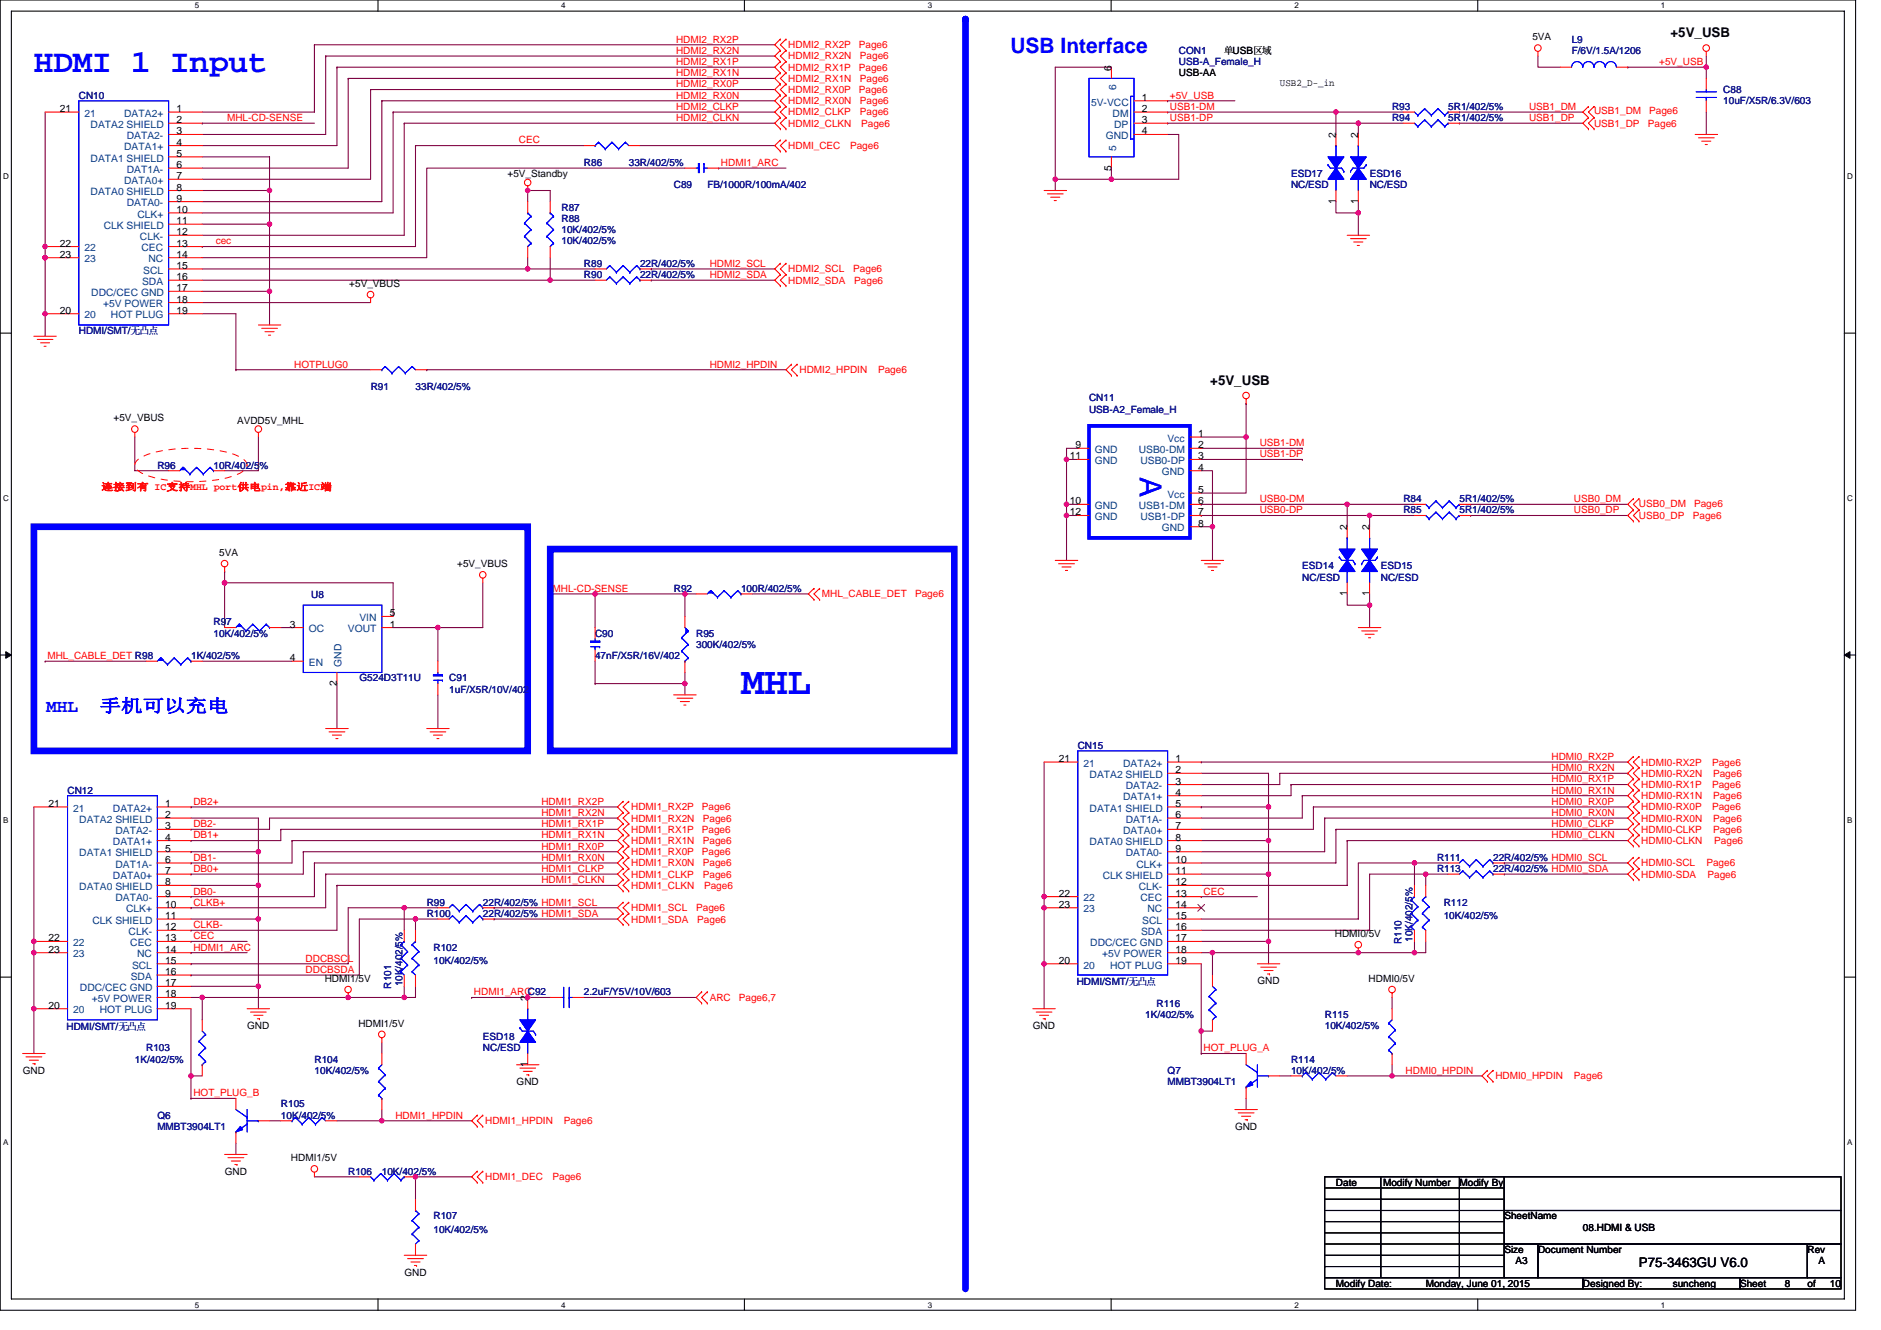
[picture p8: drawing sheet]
<svg xmlns="http://www.w3.org/2000/svg" width="297mm" height="210mm" viewBox="0 0 297 210" stroke-linecap="round" stroke-linejoin="round" font-family="sans-serif">
<defs><g id="words">
<text font-size="6.2" fill="#00f" x="117" y="109.6">MHL</text>
<text font-size="5.1" fill="#00f" x="5.4" y="11.4">HDMI 1 Input</text>
<text font-size="4.8" fill="#00f" x="180" y="75.4" transform="rotate(90 180 75.4)">A</text>
<text font-size="3.3" fill="#00f" x="159.6" y="8.4">USB Interface</text>
<g font-size="2.8" fill="#00f">
<text x="7.3" y="112.4">MHL</text>
<text x="15.7" y="112.4">手机可以充电</text>
</g>
<g font-size="2.1">
<text x="263.8" y="5.9">+5V_USB</text>
<text x="191.1" y="60.7">+5V_USB</text>
<text x="258.8" y="200.1">P75-3463GU V6.0</text>
</g>
<g font-size="1.6" fill="#f00">
<text x="106.8" y="10.3">HDMI2_RX1P</text>
<text x="106.8" y="6.7">HDMI2_RX2P</text>
<text x="106.8" y="8.5">HDMI2_RX2N</text>
<text x="124.5" y="7.6">HDMI2_RX2P</text>
<text x="124.5" y="11.2">HDMI2_RX1P</text>
<text x="124.5" y="9.4">HDMI2_RX2N</text>
<text x="135.6" y="7.6">Page6</text>
<text x="135.6" y="11.2">Page6</text>
<text x="135.8" y="9.4">Page6</text>
<text x="262" y="10.3">+5V_USB</text>
<text x="106.8" y="12">HDMI2_RX1N</text>
<text x="106.8" y="17.3">HDMI2_CLKP</text>
<text x="106.8" y="15.6">HDMI2_RX0N</text>
<text x="106.8" y="13.8">HDMI2_RX0P</text>
<text x="124.5" y="14.7">HDMI2_RX0P</text>
<text x="124.5" y="12.9">HDMI2_RX1N</text>
<text x="124.5" y="16.5">HDMI2_RX0N</text>
<text x="135.6" y="14.7">Page6</text>
<text x="135.8" y="12.9">Page6</text>
<text x="135.8" y="16.5">Page6</text>
<text x="184.7" y="15.6">+5V_USB</text>
<text x="184.7" y="17.3">USB1-DM</text>
<text x="241.5" y="17.3">USB1_DM</text>
<text x="35.9" y="19.1">MHL-CD-SENSE</text>
<text x="81.9" y="22.6">CEC</text>
<text x="106.8" y="19.1">HDMI2_CLKN</text>
<text x="124.5" y="18.2">HDMI2_CLKP</text>
<text x="124.5" y="20">HDMI2_CLKN</text>
<text x="124.5" y="23.5">HDMI_CEC</text>
<text x="134.2" y="23.5">Page6</text>
<text x="135.8" y="18.2">Page6</text>
<text x="136" y="20">Page6</text>
<text x="184.7" y="19.1">USB1-DP</text>
<text x="241.5" y="19.1">USB1_DP</text>
<text x="251.7" y="20">USB1_DP</text>
<text x="251.7" y="18.1">USB1_DM</text>
<text x="260.2" y="20">Page6</text>
<text x="260.4" y="18.1">Page6</text>
<text x="113.9" y="26.2">HDMI1_ARC</text>
<text x="34.1" y="38.6">cec</text>
<text x="112.1" y="43.9">HDMI2_SDA</text>
<text x="112.1" y="42.1">HDMI2_SCL</text>
<text x="124.5" y="43">HDMI2_SCL</text>
<text x="124.5" y="44.8">HDMI2_SDA</text>
<text x="134.7" y="43">Page6</text>
<text x="134.9" y="44.8">Page6</text>
<text x="46.5" y="58">HOTPLUG0</text>
<text x="112.1" y="58">HDMI2_HPDIN</text>
<text x="126.3" y="58.9">HDMI2_HPDIN</text>
<text x="138.7" y="58.9">Page6</text>
<text x="198.9" y="70.4">USB1-DM</text>
<text x="16" y="77.4">连接到有 IC支持MHL port供电pin,靠近IC端</text>
<text x="198.9" y="72.2">USB1-DP</text>
<text x="198.9" y="81">USB0-DP</text>
<text x="198.9" y="79.3">USB0-DM</text>
<text x="248.6" y="79.3">USB0_DM</text>
<text x="248.6" y="81">USB0_DP</text>
<text x="258.8" y="81.9">USB0_DP</text>
<text x="258.8" y="80">USB0_DM</text>
<text x="267.3" y="81.9">Page6</text>
<text x="267.5" y="80">Page6</text>
<text x="87.2" y="93.4">MHL-CD-SENSE</text>
<text x="129.8" y="94.3">MHL_CABLE_DET</text>
<text x="144.5" y="94.3">Page6</text>
<text x="7.5" y="104.1">MHL_CABLE_DET R98</text>
<text x="245" y="120">HDMI0_RX2P</text>
<text x="245" y="125.3">HDMI0_RX1N</text>
<text x="245" y="123.5">HDMI0_RX1P</text>
<text x="245" y="121.8">HDMI0_RX2N</text>
<text x="259.2" y="120.9">HDMI0-RX2P</text>
<text x="259.2" y="124.4">HDMI0-RX1P</text>
<text x="259.2" y="122.6">HDMI0-RX2N</text>
<text x="270.4" y="120.9">Page6</text>
<text x="270.4" y="124.4">Page6</text>
<text x="270.5" y="122.6">Page6</text>
<text x="30.5" y="127.1">DB2+</text>
<text x="30.5" y="130.6">DB2-</text>
<text x="85.5" y="130.6">HDMI1_RX1P</text>
<text x="85.5" y="128.8">HDMI1_RX2N</text>
<text x="85.5" y="127.1">HDMI1_RX2P</text>
<text x="99.7" y="128">HDMI1_RX2P</text>
<text x="99.7" y="131.5">HDMI1_RX1P</text>
<text x="99.7" y="129.7">HDMI1_RX2N</text>
<text x="110.8" y="128">Page6</text>
<text x="110.8" y="131.5">Page6</text>
<text x="111" y="129.7">Page6</text>
<text x="245" y="128.8">HDMI0_RX0N</text>
<text x="245" y="127.1">HDMI0_RX0P</text>
<text x="245" y="130.6">HDMI0_CLKP</text>
<text x="259.2" y="128">HDMI0-RX0P</text>
<text x="259.2" y="126.2">HDMI0-RX1N</text>
<text x="259.2" y="131.5">HDMI0-CLKP</text>
<text x="259.2" y="129.7">HDMI0-RX0N</text>
<text x="270.4" y="128">Page6</text>
<text x="270.5" y="126.2">Page6</text>
<text x="270.5" y="129.7">Page6</text>
<text x="270.5" y="131.5">Page6</text>
<text x="30.5" y="132.4">DB1+</text>
<text x="30.5" y="135.9">DB1-</text>
<text x="30.5" y="137.7">DB0+</text>
<text x="85.5" y="135.9">HDMI1_RX0N</text>
<text x="85.5" y="134.1">HDMI1_RX0P</text>
<text x="85.5" y="137.7">HDMI1_CLKP</text>
<text x="85.5" y="132.4">HDMI1_RX1N</text>
<text x="99.7" y="135">HDMI1_RX0P</text>
<text x="99.7" y="133.2">HDMI1_RX1N</text>
<text x="99.7" y="136.8">HDMI1_RX0N</text>
<text x="110.8" y="135">Page6</text>
<text x="111" y="133.2">Page6</text>
<text x="111" y="136.8">Page6</text>
<text x="245" y="132.4">HDMI0_CLKN</text>
<text x="259.2" y="136.8">HDMI0-SCL</text>
<text x="259.2" y="133.2">HDMI0-CLKN</text>
<text x="269.5" y="136.8">Page6</text>
<text x="270.7" y="133.2">Page6</text>
<text x="30.5" y="141.2">DB0-</text>
<text x="30.5" y="143">CLKB+</text>
<text x="85.5" y="139.4">HDMI1_CLKN</text>
<text x="99.7" y="138.6">HDMI1_CLKP</text>
<text x="99.7" y="140.3">HDMI1_CLKN</text>
<text x="99.7" y="143.9">HDMI1_SCL</text>
<text x="109.9" y="143.9">Page6</text>
<text x="111" y="138.6">Page6</text>
<text x="111.2" y="140.3">Page6</text>
<text x="190.1" y="141.2">CEC</text>
<text x="259.2" y="138.6">HDMI0-SDA</text>
<text x="269.6" y="138.6">Page6</text>
<text x="30.5" y="146.5">CLKB-</text>
<text x="30.5" y="148.3">CEC</text>
<text x="99.7" y="145.6">HDMI1_SDA</text>
<text x="110.1" y="145.6">Page6</text>
<text x="30.5" y="150.1">HDMI1_ARC</text>
<text x="48.3" y="153.6">DDCBSDA</text>
<text x="48.3" y="151.8">DDCBSCL</text>
<text x="74.8" y="157.1">HDMI1_ARCC92</text>
<text x="112.1" y="158">ARC</text>
<text x="116.7" y="158">Page6,7</text>
<text x="190.1" y="166">HOT_PLUG_A</text>
<text x="30.5" y="173.1">HOT_PLUG_B</text>
<text x="222" y="169.5">HDMI0_HPDIN</text>
<text x="236.2" y="170.4">HDMI0_HPDIN</text>
<text x="248.6" y="170.4">Page6</text>
<text x="62.4" y="176.6">HDMI1_HPDIN</text>
<text x="76.6" y="177.5">HDMI1_HPDIN</text>
<text x="89" y="177.5">Page6</text>
<text x="76.6" y="186.3">HDMI1_DEC</text>
<text x="87.2" y="186.3">Page6</text>
</g>
<g font-size="1.6">
<text x="175.5" y="11.2" transform="rotate(-90 175.5 11.2)">6</text>
<text x="193.2" y="8.5">单USB区域</text>
<text x="242" y="6.4">5VA</text>
<text x="9.4" y="17.7">21</text>
<text x="27.9" y="17.7">1</text>
<text x="180.3" y="17.7">2</text>
<text x="180.3" y="15.9">1</text>
<text x="186.2" y="12">USB-AA</text>
<text x="202.1" y="13.6">USB2_D-_in</text>
<text x="27.9" y="19.5">2</text>
<text x="27.9" y="21.2">3</text>
<text x="27.9" y="23">4</text>
<text x="180.3" y="21.2">4</text>
<text x="180.3" y="19.5">3</text>
<text x="211" y="21.8" transform="rotate(-90 211 21.8)">2</text>
<text x="214.5" y="21.8" transform="rotate(-90 214.5 21.8)">2</text>
<text x="27.9" y="24.8">5</text>
<text x="27.9" y="26.5">6</text>
<text x="27.9" y="28.3">7</text>
<text x="80.2" y="28">+5V_Standby</text>
<text x="175.5" y="26.9" transform="rotate(-90 175.5 26.9)">5</text>
<text x="27.9" y="30.1">8</text>
<text x="27.9" y="35.4">11</text>
<text x="27.9" y="31.8">9</text>
<text x="27.9" y="33.6">10</text>
<text x="211" y="32.2" transform="rotate(-90 211 32.2)">1</text>
<text x="214.5" y="32.2" transform="rotate(-90 214.5 32.2)">1</text>
<text x="9.4" y="40.7">23</text>
<text x="9.4" y="38.9">22</text>
<text x="27.9" y="38.9">13</text>
<text x="27.9" y="37.1">12</text>
<text x="27.9" y="40.7">14</text>
<text x="27.9" y="46">17</text>
<text x="27.9" y="47.8">18</text>
<text x="27.9" y="44.2">16</text>
<text x="27.9" y="42.5">15</text>
<text x="55.2" y="45.3">+5V_VBUS</text>
<text x="9.4" y="49.5">20</text>
<text x="27.9" y="49.5">19</text>
<text x="17.9" y="66.5">+5V_VBUS</text>
<text x="37.4" y="66.9">AVDD5V_MHL</text>
<text x="169.8" y="70.8">9</text>
<text x="189.2" y="70.8">2</text>
<text x="189.2" y="69">1</text>
<text x="168.9" y="72.5">11</text>
<text x="189.2" y="74.3">4</text>
<text x="189.2" y="72.5">3</text>
<text x="189.2" y="77.9">5</text>
<text x="168.9" y="79.6">10</text>
<text x="168.9" y="81.4">12</text>
<text x="189.2" y="79.6">6</text>
<text x="189.2" y="83.2">8</text>
<text x="189.2" y="81.4">7</text>
<text x="212.7" y="83.7" transform="rotate(-90 212.7 83.7)">2</text>
<text x="216.3" y="83.7" transform="rotate(-90 216.3 83.7)">2</text>
<text x="34.6" y="87.8">5VA</text>
<text x="72.2" y="89.5">+5V_VBUS</text>
<text x="212.7" y="94.2" transform="rotate(-90 212.7 94.2)">1</text>
<text x="216.3" y="94.2" transform="rotate(-90 216.3 94.2)">1</text>
<text x="45.8" y="99.1">3</text>
<text x="61.5" y="99.1">1</text>
<text x="61.5" y="97.3">5</text>
<text x="45.8" y="104.4">4</text>
<text x="53.2" y="108.3" transform="rotate(-90 53.2 108.3)">2</text>
<text x="167.2" y="120.3">21</text>
<text x="185.6" y="122.1">2</text>
<text x="185.6" y="120.3">1</text>
<text x="185.6" y="125.6">4</text>
<text x="185.6" y="123.9">3</text>
<text x="7.7" y="127.4">21</text>
<text x="26.1" y="130.9">3</text>
<text x="26.1" y="129.2">2</text>
<text x="26.1" y="127.4">1</text>
<text x="185.6" y="127.4">5</text>
<text x="185.6" y="130.9">7</text>
<text x="185.6" y="129.2">6</text>
<text x="26.1" y="136.2">6</text>
<text x="26.1" y="134.5">5</text>
<text x="26.1" y="132.7">4</text>
<text x="185.6" y="132.7">8</text>
<text x="185.6" y="134.5">9</text>
<text x="185.6" y="136.2">10</text>
<text x="26.1" y="141.6">9</text>
<text x="26.1" y="143.3">10</text>
<text x="26.1" y="139.8">8</text>
<text x="26.1" y="138">7</text>
<text x="167.2" y="143.3">23</text>
<text x="167.2" y="141.6">22</text>
<text x="185.6" y="138">11</text>
<text x="185.6" y="141.6">13</text>
<text x="185.6" y="139.8">12</text>
<text x="185.6" y="143.3">14</text>
<text x="7.7" y="148.6">22</text>
<text x="26.1" y="145.1">11</text>
<text x="26.1" y="148.6">13</text>
<text x="26.1" y="146.9">12</text>
<text x="185.6" y="148.6">17</text>
<text x="185.6" y="145.1">15</text>
<text x="185.6" y="146.9">16</text>
<text x="210.8" y="147.9">HDMI0/5V</text>
<text x="7.7" y="150.4">23</text>
<text x="26.1" y="155.7">17</text>
<text x="26.1" y="153.9">16</text>
<text x="26.1" y="152.2">15</text>
<text x="26.1" y="150.4">14</text>
<text x="51.3" y="155">HDMI1/5V</text>
<text x="167.2" y="152.2">20</text>
<text x="185.6" y="150.4">18</text>
<text x="185.6" y="152.2">19</text>
<text x="198.6" y="155.4">GND</text>
<text x="216.1" y="155">HDMI0/5V</text>
<text x="7.7" y="159.3">20</text>
<text x="26.1" y="157.5">18</text>
<text x="26.1" y="159.3">19</text>
<text x="83.3" y="158" transform="rotate(-90 83.3 158)">2</text>
<text x="39" y="162.5">GND</text>
<text x="56.6" y="162.1">HDMI1/5V</text>
<text x="163.1" y="162.5">GND</text>
<text x="3.6" y="169.5">GND</text>
<text x="81.6" y="171.3">GND</text>
<text x="83.3" y="168.5" transform="rotate(-90 83.3 168.5)">1</text>
<text x="195" y="178.4">GND</text>
<text x="35.5" y="185.5">GND</text>
<text x="45.9" y="183.3">HDMI1/5V</text>
<text x="211" y="187.2">Date</text>
<text x="218.4" y="187.2">Modify Number</text>
<text x="230.5" y="187.2">Modify By</text>
<text x="237.6" y="197.8">Size</text>
<text x="237.6" y="192.5">SheetName</text>
<text x="242.9" y="197.8">Document Number</text>
<text x="250" y="194.3">08.HDMI &amp; USB</text>
<text x="285.4" y="197.8">Rev</text>
<text x="63.9" y="201.4">GND</text>
<text x="211" y="203.2">Modify Date:</text>
<text x="225.1" y="203.2">Monday, June 01, 2015</text>
<text x="239.3" y="199.6">A3</text>
<text x="250" y="203.2">Designed By:</text>
<text x="264.2" y="203.2">suncheng</text>
<text x="274.8" y="203.2">Sheet</text>
<text x="281.9" y="203.2">8</text>
<text x="285.4" y="203.2">of</text>
<text x="287.2" y="199.6">A</text>
<text x="289" y="203.2">10</text>
</g>
<g font-size="1.6" fill="#000080">
<text x="186.2" y="8.5">CON1</text>
<text x="186.2" y="10.3">USB-A_Female_H</text>
<text x="248.2" y="6.7">L9</text>
<text x="248.2" y="8.5">F/6V/1.5A/1206</text>
<text x="12.4" y="15.6">CN10</text>
<text x="219.8" y="17.3">R93</text>
<text x="228.7" y="17.3">5R1/402/5%</text>
<text x="272.1" y="14.7">C88</text>
<text x="272.1" y="16.5">10uF/X5R/6.3V/603</text>
<text x="219.8" y="19.1">R94</text>
<text x="228.7" y="19.1">5R1/402/5%</text>
<text x="92.2" y="26.2">R86</text>
<text x="99.3" y="26.2">33R/402/5%</text>
<text x="106.4" y="29.7">C89</text>
<text x="111.7" y="29.7">FB/1000R/100mA/402</text>
<text x="203.9" y="28">ESD17</text>
<text x="203.9" y="29.7">NC/ESD</text>
<text x="216.3" y="28">ESD16</text>
<text x="216.3" y="29.7">NC/ESD</text>
<text x="88.7" y="35">R88</text>
<text x="88.7" y="33.3">R87</text>
<text x="88.7" y="36.8">10K/402/5%</text>
<text x="88.7" y="38.6">10K/402/5%</text>
<text x="92.2" y="42.1">R89</text>
<text x="92.2" y="43.9">R90</text>
<text x="101.1" y="42.1">22R/402/5%</text>
<text x="101.1" y="43.9">22R/402/5%</text>
<text x="12.4" y="52.7">HDMI/SMT/无凸点</text>
<text x="58.5" y="61.6">R91</text>
<text x="65.6" y="61.6">33R/402/5%</text>
<text x="172" y="63.4">CN11</text>
<text x="172" y="65.1">USB-A2_Female_H</text>
<text x="24.8" y="74">R96</text>
<text x="33.7" y="74">10R/402/5%</text>
<text x="221.6" y="81">R85</text>
<text x="221.6" y="79.3">R84</text>
<text x="230.5" y="81">5R1/402/5%</text>
<text x="230.5" y="79.3">5R1/402/5%</text>
<text x="205.7" y="89.9">ESD14</text>
<text x="218.1" y="89.9">ESD15</text>
<text x="49.1" y="94.5">U8</text>
<text x="106.4" y="93.4">R92</text>
<text x="117" y="93.4">100R/402/5%</text>
<text x="205.7" y="91.7">NC/ESD</text>
<text x="218.1" y="91.7">NC/ESD</text>
<text x="33.7" y="98.7">R97</text>
<text x="33.7" y="100.5">10K/402/5%</text>
<text x="94" y="100.5">C90</text>
<text x="109.9" y="100.5">R95</text>
<text x="30.2" y="104.1">1K/402/5%</text>
<text x="56.8" y="107.6">G524D3T11U</text>
<text x="70.9" y="107.6">C91</text>
<text x="94" y="104.1">47nF/X5R/16V/402</text>
<text x="109.9" y="102.3">300K/402/5%</text>
<text x="70.9" y="109.4">1uF/X5R/10V/402</text>
<text x="170.2" y="118.2">CN15</text>
<text x="10.7" y="125.3">CN12</text>
<text x="226.9" y="135.9">R111</text>
<text x="226.9" y="137.7">R113</text>
<text x="235.8" y="135.9">22R/402/5% HDMI0_SCL</text>
<text x="235.8" y="137.7">22R/402/5% HDMI0_SDA</text>
<text x="67.4" y="143">R99</text>
<text x="76.3" y="143">22R/402/5% HDMI1_SCL</text>
<text x="228" y="143">R112</text>
<text x="67.4" y="144.8">R100</text>
<text x="76.3" y="144.8">22R/402/5% HDMI1_SDA</text>
<text x="221.3" y="149" transform="rotate(-90 221.3 149)">R110</text>
<text x="223.1" y="148.7" transform="rotate(-90 223.1 148.7)">10K/402/5%</text>
<text x="228" y="145.1">10K/402/5%</text>
<text x="63.5" y="155.7" transform="rotate(-90 63.5 155.7)">10K/402/5%</text>
<text x="68.4" y="150.1">R102</text>
<text x="68.4" y="152.2">10K/402/5%</text>
<text x="170" y="155.5">HDMI/SMT/无凸点</text>
<text x="61.8" y="156.1" transform="rotate(-90 61.8 156.1)">R101</text>
<text x="92.2" y="157.1">2.2uF/Y5V/10V/603</text>
<text x="180.8" y="160.7">1K/402/5%</text>
<text x="182.6" y="158.9">R116</text>
<text x="209.2" y="160.7">R115</text>
<text x="10.5" y="162.6">HDMI/SMT/无凸点</text>
<text x="21.3" y="167.8">1K/402/5%</text>
<text x="23.1" y="166">R103</text>
<text x="49.7" y="167.8">R104</text>
<text x="76.3" y="164.2">ESD18</text>
<text x="76.3" y="166">NC/ESD</text>
<text x="203.9" y="167.8">R114</text>
<text x="209.2" y="162.5">10K/402/5%</text>
<text x="49.7" y="169.5">10K/402/5%</text>
<text x="184.4" y="169.5">Q7</text>
<text x="184.4" y="171.3">MMBT3904LT1</text>
<text x="203.9" y="169.5">10K/402/5%</text>
<text x="24.8" y="176.6">Q6</text>
<text x="24.8" y="178.4">MMBT3904LT1</text>
<text x="44.4" y="174.8">R105</text>
<text x="44.4" y="176.6">10K/402/5%</text>
<text x="55" y="185.5">R106</text>
<text x="60.3" y="185.5">10K/402/5%</text>
<text x="68.4" y="192.5">R107</text>
<text x="68.4" y="194.7">10K/402/5%</text>
</g>
<g font-size="1.6" fill="#004080">
<text x="172.3" y="16.7">5V-VCC</text>
<text x="176.3" y="14.2" transform="rotate(-90 176.3 14.2)">6</text>
<text x="13.3" y="18.4">21</text>
<text x="14.3" y="20.2">DATA2 SHIELD</text>
<text x="19.6" y="18.4">DATA2+</text>
<text x="19.6" y="23.7">DATA1+</text>
<text x="20" y="21.9">DATA2-</text>
<text x="174.6" y="21.9">GND</text>
<text x="175.7" y="18.4">DM</text>
<text x="175.9" y="20.2">DP</text>
<text x="176.3" y="23.9" transform="rotate(-90 176.3 23.9)">5</text>
<text x="14.3" y="25.5">DATA1 SHIELD</text>
<text x="19.6" y="29">DATA0+</text>
<text x="20" y="27.3">DAT1A-</text>
<text x="14.3" y="30.8">DATA0 SHIELD</text>
<text x="20" y="32.6">DATA0-</text>
<text x="21.7" y="34.4">CLK+</text>
<text x="13.3" y="41.4">23</text>
<text x="13.3" y="39.6">22</text>
<text x="16.4" y="36.1">CLK SHIELD</text>
<text x="22.1" y="37.9">CLK-</text>
<text x="22.3" y="39.6">CEC</text>
<text x="23.4" y="41.4">NC</text>
<text x="14.4" y="46.7">DDC/CEC GND</text>
<text x="22.4" y="45">SDA</text>
<text x="22.6" y="43.2">SCL</text>
<text x="13.3" y="50.3">20</text>
<text x="16.3" y="48.5">+5V POWER</text>
<text x="17.5" y="50.3">HOT PLUG</text>
<text x="172.9" y="71.5">GND</text>
<text x="179.8" y="71.5">USB0-DM</text>
<text x="184.4" y="69.7">Vcc</text>
<text x="172.9" y="73.3">GND</text>
<text x="180.1" y="73.3">USB0-DP</text>
<text x="183.5" y="75">GND</text>
<text x="172.9" y="80.3">GND</text>
<text x="172.9" y="82.1">GND</text>
<text x="179.8" y="80.3">USB1-DM</text>
<text x="180.1" y="82.1">USB1-DP</text>
<text x="183.5" y="83.9">GND</text>
<text x="184.4" y="78.6">Vcc</text>
<text x="48.8" y="99.8">OC</text>
<text x="54.9" y="99.8">VOUT</text>
<text x="56.7" y="98">VIN</text>
<text x="48.8" y="105.1">EN</text>
<text x="54" y="105.3" transform="rotate(-90 54 105.3)">GND</text>
<text x="171.1" y="121.1">21</text>
<text x="172.1" y="122.8">DATA2 SHIELD</text>
<text x="177.4" y="121.1">DATA2+</text>
<text x="177.8" y="124.6">DATA2-</text>
<text x="11.6" y="128.1">21</text>
<text x="12.5" y="129.9">DATA2 SHIELD</text>
<text x="17.8" y="128.1">DATA2+</text>
<text x="18.2" y="131.7">DATA2-</text>
<text x="172.1" y="128.1">DATA1 SHIELD</text>
<text x="177.4" y="126.4">DATA1+</text>
<text x="177.4" y="131.7">DATA0+</text>
<text x="177.8" y="129.9">DAT1A-</text>
<text x="12.5" y="135.2">DATA1 SHIELD</text>
<text x="17.8" y="133.4">DATA1+</text>
<text x="18.2" y="137">DAT1A-</text>
<text x="172.1" y="133.4">DATA0 SHIELD</text>
<text x="177.8" y="135.2">DATA0-</text>
<text x="179.4" y="137">CLK+</text>
<text x="12.5" y="140.5">DATA0 SHIELD</text>
<text x="17.8" y="138.7">DATA0+</text>
<text x="18.2" y="142.3">DATA0-</text>
<text x="171.1" y="142.3">22</text>
<text x="174.1" y="138.7">CLK SHIELD</text>
<text x="179.8" y="140.5">CLK-</text>
<text x="180.1" y="142.3">CEC</text>
<text x="11.6" y="149.4">22</text>
<text x="14.6" y="145.8">CLK SHIELD</text>
<text x="19.9" y="144.1">CLK+</text>
<text x="20.3" y="147.6">CLK-</text>
<text x="20.6" y="149.4">CEC</text>
<text x="171.1" y="144.1">23</text>
<text x="172.2" y="149.4">DDC/CEC GND</text>
<text x="180.2" y="147.6">SDA</text>
<text x="180.4" y="145.8">SCL</text>
<text x="181.2" y="144.1">NC</text>
<text x="11.6" y="151.1">23</text>
<text x="20.7" y="154.7">SDA</text>
<text x="20.8" y="152.9">SCL</text>
<text x="21.7" y="151.1">NC</text>
<text x="171.1" y="152.9">20</text>
<text x="174" y="151.1">+5V POWER</text>
<text x="175.3" y="152.9">HOT PLUG</text>
<text x="11.6" y="160">20</text>
<text x="12.6" y="156.4">DDC/CEC GND</text>
<text x="14.5" y="158.2">+5V POWER</text>
<text x="15.8" y="160">HOT PLUG</text>
</g>
<g font-size="1.3">
<text x="30.8" y="1.3">5</text>
<text x="88.6" y="1.3">4</text>
<text x="146.5" y="1.3">3</text>
<text x="204.4" y="1.3">2</text>
<text x="262.3" y="1.3">1</text>
<text x=".5" y="28.3">D</text>
<text x="291.7" y="28.3">D</text>
<text x=".5" y="79.2">C</text>
<text x="291.7" y="79.2">C</text>
<text x=".5" y="130">B</text>
<text x="291.7" y="130">B</text>
<text x=".5" y="180.8">A</text>
<text x="291.7" y="180.8">A</text>
<text x="30.8" y="206.4">5</text>
<text x="88.6" y="206.4">4</text>
<text x="146.5" y="206.4">3</text>
<text x="204.4" y="206.4">2</text>
<text x="262.3" y="206.4">1</text>
</g>
</g></defs>
<path d="M0 0h293v206.9h-293zM1.8 1.8h289.5v203.3h-289.5z" fill="none" stroke="#000" stroke-width=".17"/>
<g fill="#fff">
<path d="M30.8 .2h.7v1.4h-.7z"/>
<path d="M30.8 205.3h.7v1.4h-.7z"/>
</g>
<path d="M59.7 0v1.8M59.7 205.1v1.8" fill="none" stroke="#000" stroke-width=".17"/>
<g fill="#fff">
<path d="M88.6 .2h.7v1.4h-.7z"/>
<path d="M88.6 205.3h.7v1.4h-.7z"/>
</g>
<path d="M117.6 0v1.8M117.6 205.1v1.8" fill="none" stroke="#000" stroke-width=".17"/>
<g fill="#fff">
<path d="M146.5 .2h.7v1.4h-.7z"/>
<path d="M146.5 205.3h.7v1.4h-.7z"/>
</g>
<path d="M175.5 0v1.8M175.5 205.1v1.8" fill="none" stroke="#000" stroke-width=".17"/>
<g fill="#fff">
<path d="M204.4 .2h.7v1.4h-.7z"/>
<path d="M204.4 205.3h.7v1.4h-.7z"/>
</g>
<path d="M233.4 0v1.8M233.4 205.1v1.8" fill="none" stroke="#000" stroke-width=".17"/>
<g fill="#fff">
<path d="M262.3 .2h.7v1.4h-.7z"/>
<path d="M262.3 205.3h.7v1.4h-.7z"/>
<path d="M.5 27.2h.9v1.4h-.9z"/>
<path d="M291.7 27.2h.9v1.4h-.9z"/>
<path d="M.5 78h.9v1.4h-.9z"/>
<path d="M291.7 78h.9v1.4h-.9z"/>
</g>
<path d="M0 52.6h1.8M291.3 52.6h1.7" fill="none" stroke="#000" stroke-width=".17"/>
<g fill="#fff">
<path d="M.5 128.8h.8v1.5h-.8z"/>
<path d="M291.7 128.8h.9v1.5h-.9z"/>
</g>
<path d="M0 103.4h1.8M291.3 103.4h1.7" fill="none" stroke="#000" stroke-width=".17"/>
<path d="M.9 102.9l.9 .5-.9 .5zM291.3 103.4l.8-.5v1z" fill="#000" stroke="#000" stroke-width=".16"/>
<g fill="#fff">
<path d="M.5 179.7h.8v1.4h-.8z"/>
<path d="M291.7 179.7h.9v1.4h-.9z"/>
</g>
<g fill="none" stroke="#000" stroke-width=".17">
<path d="M0 154.3h1.8M291.3 154.3h1.7M209.2 185.8h28.3v15.9h-28.3zM209.2 187.6h28.3M209.2 189.3h28.3M209.2 191.1h28.3M209.2 192.9h28.3M209.2 194.6h28.3M209.2 196.4h28.3M209.2 198.2h28.3M209.2 200h.1M209.2 200h28.3"/>
<path d="M218.1 185.8v15.9M230.5 185.8v15.9M237.6 185.8h53.1v5.3h-53.1zM237.6 191.1h53.1v5.3h-53.1zM237.6 196.4h5.3v5.3h-5.3zM242.9 196.4h42.5v5.3h-42.5zM285.4 196.4h5.3v5.3h-5.3zM209.2 201.7h40.8v1.8h-40.8zM250 201.7h24.8v1.8h-24.8zM274.8 201.7h15.9v1.8h-15.9z"/>
</g>
<g fill="none" stroke="#800040" stroke-width=".17">
<path d="M7.1 17.7v21.2M31.9 19.5h.1M31.9 19.5h17.8M49.7 7.1v10.6h-17.8M49.7 7.1h.1M49.7 7.1h72.6M51.4 8.8v12.4h-19.5M51.4 8.8h.1M51.4 8.8h70.9M53.2 10.6h.1M53.2 10.6v12.4h-21.3M53.2 10.6h69.1"/>
<path d="M55 12.4h.1M55 12.4v14.1h-23.1M55 12.4h67.3M58.5 14.1h.1M58.5 14.1v14.2h-26.6M58.5 14.1h63.8M60.3 15.9h.1M60.3 15.9v15.9h-28.4M60.3 15.9h62M62.1 17.7v15.9h-30.2M62.1 17.7h.1M62.1 17.7h60.2"/>
<path d="M63.8 19.5h.1M63.8 19.5v17.6h-31.9M63.8 19.5h58.5M175.5 10.6h-8.9v17.7M184.4 15.9h.1M184.4 19.5h.1M184.4 17.7h.1M184.4 19.5h30.1M184.4 17.7h37.2M184.4 15.9h10.6M211 17.7v3.5M211 17.7h.1"/>
<path d="M214.5 19.5h7.1M214.5 19.5h.1M214.5 19.5v1.7M230.5 17.7h.1M230.5 19.5h.1M230.5 19.5h19.5M230.5 17.7h19.5M242.9 8.8v1.8h3.5M257 10.6h.1M257 10.6h12.4M269.4 10.6v1.8M269.4 17.7v3.5"/>
<path d="M269.4 8.8v1.8M7.1 38.9h.1M7.1 38.9v14.2M31.9 38.9h.1M31.9 35.4h10.7M31.9 24.8h10.7v5.3M31.9 30.1h10.7M42.6 35.4h.1M42.6 30.1h.1M42.6 30.1v21.2M65.6 23h.1M65.6 23v15.9h-33.7"/>
<path d="M65.6 23h26.6M83.3 30.1v1.7M83.3 30.1h.1M83.3 30.1h3.6v1.7M101.1 23h21.2M108.2 26.5h-40.8v14.2h-35.5M113.5 26.5h.1M113.5 26.5h10.6M166.6 28.3h.1M166.6 28.3h8.9M166.6 28.3v1.8M175.5 28.3h.1"/>
<path d="M175.5 26.5v1.8M184.4 21.2h1.7v7.1h-10.6M211 31.8v1.8h3.5M214.5 33.6h.1M214.5 31.8v1.8M214.5 33.6v3.5M7.1 40.7h.1M7.1 49.5h.1M31.9 47.8h26.6M31.9 49.5h5.4v8.9M31.9 46h10.7M31.9 42.5h51.4"/>
<path d="M31.9 44.2h55M37.3 58.4h.1M37.3 58.4h21.2M42.6 46h.1M67.4 58.4h.1M67.4 58.4h56.7M83.3 42.5h.1M83.3 40.7v1.8M83.3 42.5h10.7M86.9 44.2h.1M86.9 40.7v3.5M86.9 44.2h7.1"/>
<path d="M102.8 44.2h.1M102.8 42.5h.1M102.8 44.2h19.5M102.8 42.5h19.5M21.3 69v5.3h5.3M40.8 69v5.3h-5.3M168.4 79.6h1.8M168.4 79.6h.1M168.4 72.5h.1M168.4 72.5v8.9M170.2 70.8h-1.8v1.7h1.8M189.7 74.3h1.8v8.9"/>
<path d="M189.7 79.6h.1M189.7 70.8h16M189.7 72.5h16M189.7 79.6h33.7M196.8 63.7v5.3h-7.1M196.8 63.7h.1M196.8 69v8.9h-7.1M205.7 70.8h.1M205.7 72.5h.1M212.7 79.6v3.6M212.7 79.6h.1M232.2 79.6h.1"/>
<path d="M232.2 79.6h24.8M35.5 92v7.1M35.5 92h.1M35.5 92h26.6v5.3M35.5 90.2h.1M35.5 90.2v1.8M44.3 99.1h1.8M62.1 99.1h7M69.1 99.1h.1M69.1 99.1v5.3M76.2 92v7.1h-7.1M86.9 93.8h.1"/>
<path d="M86.9 93.8h23M94 93.8h.1M94 93.8v5.3M108.2 93.8v3.5M108.2 93.8h.1M118.8 93.8h8.9M168.4 81.4v7.1M168.4 81.4h.1M168.4 81.4h1.8M189.7 83.2h1.8v5.3M189.7 81.4h.1M189.7 81.4h26.6"/>
<path d="M191.5 83.2h.1M212.7 93.8v1.7h3.6M216.3 81.4h7.1M216.3 95.5h.1M216.3 81.4h.1M216.3 93.8v1.7M216.3 81.4v1.8M216.3 95.5v3.6M232.2 81.4h.1M232.2 81.4h24.8M7.1 104.4h.1M7.1 104.4h16"/>
<path d="M31.9 104.4h14.2M53.2 107.9v7.1M69.1 109.7v5.3M94 107.9h.1M94 104.4v3.5M94 107.9h14.2M108.2 106.2v1.7M108.2 107.9v1.8M5.4 127.4v21.2M30.2 127.4h.1M30.2 132.7h.1M30.2 136.2h.1"/>
<path d="M30.2 138h.1M30.2 129.2h10.6v5.3M30.2 134.5h.1M30.2 139.8h10.6M30.2 130.9h.1M30.2 127.4h67.3M30.2 134.5h10.6M40.8 134.5v5.3M40.8 139.8h.1M40.8 139.8v19.5M44.3 130.9h.1M44.3 130.9v1.8h-14.1"/>
<path d="M44.3 130.9h53.2M46.1 132.7h.1M46.1 132.7v3.5h-15.9M46.1 132.7h51.4M47.9 134.5h.1M47.9 134.5v3.5h-17.7M47.9 134.5h49.6M49.7 136.2h.1M49.7 136.2v5.4h-19.5M49.7 136.2h47.8M51.4 138h.1M51.4 138v5.3h-21.2"/>
<path d="M51.4 138h46.1M53.2 139.8h.1M53.2 139.8v7.1h-23M53.2 139.8h44.3M97.5 129.2h-54.9v1.7h-12.4M97.5 129.2h.1M164.9 120.3v21.3M189.7 120.3h.1M189.7 122.1h10.6v5.3M189.7 127.4h.1M189.7 132.7h10.6M189.7 138h10.6"/>
<path d="M189.7 127.4h10.6M189.7 120.3h67.3M200.3 138h.1M200.3 127.4v5.3M200.3 132.7h.1M200.3 132.7v19.5M203.9 123.9v1.7h-14.2M203.9 123.9h.1M203.9 123.9h53.1M205.7 125.6h.1M205.7 125.6v3.6h-16M205.7 125.6h51.3"/>
<path d="M207.4 127.4h.1M207.4 127.4v3.5h-17.7M207.4 127.4h49.6M209.2 129.2h.1M209.2 129.2v5.3h-19.5M209.2 129.2h47.8M211 130.9h.1M211 130.9v5.3h-21.3M211 130.9h46M212.7 132.7h.1M212.7 132.7v7.1h-23M212.7 132.7h44.3"/>
<path d="M223.4 136.2h-8.9v8.9h-24.8M223.4 136.2v3.6M223.4 136.2h.1M223.4 136.2h5.3M225.1 138h-8.8v8.9h-26.6M225.1 138h3.6M225.1 138h.1M225.1 138v1.8M237.5 136.2h.1M237.5 138h.1M237.5 136.2h19.5M237.5 138h19.5"/>
<path d="M257 122.1h-54.9v1.8h-12.4M257 122.1h.1M5.4 150.4h.1M5.4 159.3h.1M5.4 148.6h.1M5.4 148.6v17.7M30.2 159.3v10.6h1.7M30.2 153.9h.1M30.2 141.6h.1M30.2 143.3h.1M30.2 146.9h.1M30.2 152.2h.1"/>
<path d="M30.2 155.7h10.6M30.2 145.1h10.6M30.2 148.6h.1M30.2 157.5h1.7v3.5M30.2 150.4h.1M30.2 148.6h8.8M30.2 150.4h8.8M31.9 157.5h.1M31.9 157.5h31.9M40.8 145.1h.1M40.8 155.7h.1M63.8 155.7v1.8"/>
<path d="M63.8 146.9v-3.6h-8.8v8.9h-24.8M63.8 157.5h.1M63.8 143.3h.1M63.8 143.3h5.3M65.6 145.1h3.5M65.6 145.1h-8.9v8.8h-26.5M65.6 155.7v1.8h-1.8M65.6 145.1h.1M65.6 145.1v1.8M74.5 157.5h.1M74.5 157.5h12.4M78 143.3h.1"/>
<path d="M78 145.1h.1M78 143.3h19.5M78 145.1h19.5M83.3 157.5h.1M92.2 157.5h17.7M164.9 143.3h.1M164.9 152.2h.1M164.9 141.6h.1M164.9 141.6v17.7M189.7 152.2v10.6h1.8M189.7 148.6h10.6M189.7 141.6h.1"/>
<path d="M189.7 150.4h1.8v3.5M189.7 141.6h8.9M191.5 150.4h.1M191.5 150.4h31.9M200.3 148.6h.1M219.8 157.5v1.8M223.4 148.6v1.8M223.4 150.4h.1M225.1 148.6v1.8h-1.7M30.2 169.9h.1M30.2 173.4h.1M30.2 169.9v3.5"/>
<path d="M30.2 173.4h7.1M42.6 177h1.7M53.2 177h7.1M60.3 177h.1M60.3 175.2v1.8M60.3 164.6v1.7M60.3 177h14.2M189.7 162.8h.1M189.7 166.3h.1M189.7 162.8v3.5M189.7 166.3h7.1M196.8 173.4v1.8"/>
<path d="M202.1 169.9h1.8M212.7 169.9h7.1M219.8 169.9h.1M219.8 168.1v1.8M219.8 169.9h14.2M37.3 180.5v1.8M49.7 185.8h7M65.6 185.8v3.5M65.6 185.8h.1M65.6 185.8h8.9"/>
</g>
<g fill="#f0f" stroke="#f0f" stroke-width=".17">
<circle cx="86.9" cy="44.2" r=".35"/>
<circle cx="83.3" cy="42.4" r=".35"/>
<circle cx="7.1" cy="40.7" r=".34"/>
<circle cx="7.1" cy="38.9" r=".34"/>
<circle cx="42.6" cy="35.4" r=".35"/>
<circle cx="7.1" cy="49.5" r=".34"/>
<circle cx="42.6" cy="30.1" r=".35"/>
<circle cx="42.6" cy="46" r=".35"/>
<circle cx="175.5" cy="28.3" r=".35"/>
<circle cx="166.6" cy="28.3" r=".35"/>
<circle cx="269.4" cy="10.6" r=".35"/>
<circle cx="69.1" cy="99.1" r=".34"/>
<circle cx="94" cy="93.8" r=".35"/>
<circle cx="108.2" cy="93.8" r=".35"/>
<circle cx="108.1" cy="107.9" r=".35"/>
<circle cx="83.3" cy="30.1" r=".35"/>
<circle cx="35.5" cy="92" r=".35"/>
<circle cx="196.8" cy="69" r=".35"/>
<circle cx="168.4" cy="81.4" r=".35"/>
<circle cx="168.4" cy="79.6" r=".35"/>
<circle cx="168.4" cy="72.5" r=".35"/>
<circle cx="191.5" cy="83.2" r=".35"/>
<circle cx="30.2" cy="169.9" r=".35"/>
<circle cx="40.8" cy="145.1" r=".35"/>
<circle cx="40.8" cy="134.5" r=".35"/>
<circle cx="40.8" cy="139.8" r=".35"/>
<circle cx="55" cy="157.5" r=".35"/>
<circle cx="31.9" cy="157.5" r=".35"/>
<circle cx="40.8" cy="155.7" r=".35"/>
<circle cx="63.8" cy="157.5" r=".35"/>
<circle cx="60.3" cy="176.9" r=".35"/>
<circle cx="63.8" cy="143.3" r=".35"/>
<circle cx="5.3" cy="150.4" r=".35"/>
<circle cx="5.3" cy="159.2" r=".35"/>
<circle cx="5.3" cy="148.6" r=".35"/>
<circle cx="65.6" cy="145.1" r=".35"/>
<circle cx="83.3" cy="157.5" r=".35"/>
<circle cx="65.6" cy="185.8" r=".35"/>
<circle cx="189.7" cy="162.8" r=".35"/>
<circle cx="200.3" cy="138" r=".34"/>
<circle cx="200.3" cy="127.4" r=".35"/>
<circle cx="200.3" cy="132.7" r=".35"/>
<circle cx="214.5" cy="150.4" r=".35"/>
<circle cx="191.5" cy="150.4" r=".35"/>
<circle cx="200.3" cy="148.6" r=".35"/>
<circle cx="223.4" cy="150.4" r=".35"/>
<circle cx="219.8" cy="169.9" r=".35"/>
<circle cx="164.9" cy="143.3" r=".35"/>
<circle cx="164.9" cy="152.2" r=".35"/>
<circle cx="223.4" cy="136.2" r=".35"/>
<circle cx="164.9" cy="141.5" r=".35"/>
<circle cx="225.1" cy="138" r=".35"/>
<circle cx="214.5" cy="33.6" r=".35"/>
<circle cx="214.5" cy="19.4" r=".35"/>
<circle cx="211" cy="17.7" r=".35"/>
<circle cx="216.3" cy="95.5" r=".35"/>
<circle cx="216.3" cy="81.4" r=".35"/>
<circle cx="212.7" cy="79.6" r=".35"/>
</g>
<g fill="none" stroke="#f00" stroke-width=".17">
<path d="M7.1 17.7h5.3M26.6 17.7h5.3M26.6 19.5h5.3M123.2 6.2h.1M123.2 8h.1M123.2 9.7h.1M123.2 11.5h.1M123.2 13.3h.1M123.2 15h.1M123.2 16.8h.1M123.2 18.6h.1M123.2 6.2l-.9 .9 .9 .9"/>
<path d="M123.2 9.7l-.9 .9 .9 .9M123.2 8l-.9 .8 .9 .9M123.2 13.3l-.9 .8 .9 .9M123.2 11.5l-.9 .9 .9 .9M123.2 16.8l-.9 .9 .9 .9M123.2 15l-.9 .9 .9 .9M123.2 18.6l-.9 .9 .9 .8M124.1 8h.1M124.1 6.2h.1M124.1 11.5h.1M124.1 9.7h.1M124.1 15h.1"/>
<path d="M124.1 13.3h.1M124.1 18.6h.1M124.1 16.8h.1M124.1 6.2l-.9 .9 .9 .9M124.1 9.7l-.9 .9 .9 .9M124.1 8l-.9 .8 .9 .9M124.1 13.3l-.9 .8 .9 .9M124.1 11.5l-.9 .9 .9 .9M124.1 16.8l-.9 .9 .9 .9M124.1 15l-.9 .9 .9 .9M124.1 18.6l-.9 .9 .9 .8M175.5 10.6v1.8"/>
<path d="M179.1 17.7h5.3M179.1 19.5h5.3M179.1 15.9h5.3M221.6 17.7h1.8M221.6 19.5h1.8M228.7 17.7h1.8M228.7 19.5h1.8M242.9 8.1v.7M246.4 10.6h1.8M250.8 18.6h.1M250.8 16.8h.1M250.8 18.6l-.8 .9 .8 .8"/>
<path d="M250.8 16.8l-.8 .9 .8 .9M251.7 18.6h.1M251.7 16.8h.1M251.7 18.6l-.9 .9 .9 .8M251.7 16.8l-.9 .9 .9 .9M255.3 10.6h1.7M269.4 8.1v.7M269.4 12.4v1.7M269.4 15.9v1.8M7.1 38.9h5.3M26.6 21.2h5.3M26.6 23h5.3"/>
<path d="M26.6 24.8h5.3M26.6 26.5h5.3M26.6 28.3h5.3M26.6 30.1h5.3M26.6 31.8h5.3M26.6 33.6h5.3M26.6 35.4h5.3M26.6 37.1h5.3M26.6 38.9h5.3M83.3 29.4v.7M83.3 31.8v1.8M83.3 38.9v1.8"/>
<path d="M86.9 31.8v1.8M86.9 38.9v1.8M92.2 23h1.8M99.3 23h1.8M108.2 26.5h1.7M111.7 26.5h1.8M123.2 20.3h.1M123.2 22.1h.1M123.2 23.9h.1M123.2 22.1l-.9 .9 .9 .9M124.1 20.3h.1M124.1 23.9h.1"/>
<path d="M124.1 22.1h.1M124.1 22.1l-.9 .9 .9 .9M164.9 30.1h3.5M165.4 30.6h2.5M165.9 31.1h1.5M166.5 31.7h.3M175.5 24.8v1.7M179.1 21.2h5.3M211 21.2v1.8M211 30.1v1.7M212.7 37.1h3.6M213.3 37.7h2.4"/>
<path d="M213.8 38.2h1.4M214.3 38.8h.4M214.5 21.2v1.8M214.5 30.1v1.7M250.8 20.3h.1M251.7 20.3h.1M267.7 21.2h3.5M268.2 21.8h2.5M268.7 22.3h1.5M269.3 22.8h.3M5.4 53.1h3.5M5.9 53.6h2.5"/>
<path d="M6.4 54.1h1.4M7 54.7h.3M7.1 40.7h5.3M7.1 49.5h5.3M26.6 40.7h5.3M26.6 42.5h5.3M26.6 44.2h5.3M26.6 46h5.3M26.6 47.8h5.3M26.6 49.5h5.3M40.8 51.3h3.5M41.3 51.8h2.5"/>
<path d="M41.8 52.4h1.5M42.4 52.9h.3M58.5 47.1v.7M58.5 58.4h1.8M65.6 58.4h1.8M94 42.5h1.8M94 44.2h1.8M101.1 42.5h1.7M101.1 44.2h1.7M123.2 41.6h.1M123.2 43.3h.1M123.2 45.1h.1"/>
<path d="M123.2 41.6l-.9 .9 .9 .8M123.2 43.3l-.9 .9 .9 .9M124.1 43.3h.1M124.1 41.6h.1M124.1 45.1h.1M124.1 41.6l-.9 .9 .9 .8M124.1 43.3l-.9 .9 .9 .9M125 57.5h.1M125 59.3h.1M125 57.5l-.9 .9 .9 .9M125.9 59.3h.1M125.9 57.5h.1"/>
<path d="M125.9 57.5l-.9 .9 .9 .9M21.3 68.3v.7M26.6 74.3h1.8M33.7 74.3h1.8M40.8 68.3v.7M170.2 70.8h1.8M170.2 72.5h1.8M170.2 79.6h1.8M187.9 74.3h1.8M187.9 69h1.8M187.9 70.8h1.8M187.9 72.5h1.8"/>
<path d="M187.9 79.6h1.8M187.9 77.9h1.8M196.8 63v.7M223.4 79.6h1.7M230.5 79.6h1.7M257.9 78.7h.1M257.9 78.7l-.9 .9 .9 .9M258.8 78.7h.1M258.8 78.7l-.9 .9 .9 .9M35.5 89.5v.7M35.5 99.1h1.8M42.6 99.1h1.7"/>
<path d="M46.1 99.1h1.8M60.3 99.1h1.8M60.3 97.3h1.8M76.2 91.3v.7M94 99.1v1.8M108.2 97.3v1.8M109.9 93.8h1.8M117 93.8h1.8M128.5 92.9h.1M128.5 94.7h.1M128.5 92.9l-.8 .9 .8 .9M129.4 94.7h.1"/>
<path d="M129.4 92.9h.1M129.4 92.9l-.9 .9 .9 .9M166.6 88.5h3.6M167.2 89h2.5M167.7 89.5h1.4M168.3 90.1h.3M170.2 81.4h1.8M187.9 81.4h1.8M187.9 83.2h1.8M189.7 88.5h3.5M190.2 89h2.5M190.8 89.5h1.4"/>
<path d="M191.3 90.1h.3M212.7 83.2v1.7M212.7 92v1.8M214.5 99.1h3.6M215 99.6h2.5M216.3 83.2v1.7M216.3 92v1.8M223.4 81.4h1.7M230.5 81.4h1.7M257.9 80.5h.1M257.9 82.3h.1M257.9 80.5l-.9 .9 .9 .9"/>
<path d="M258.8 82.3h.1M258.8 80.5h.1M258.8 80.5l-.9 .9 .9 .9M23.1 104.4h1.7M30.2 104.4h1.7M46.1 104.4h1.8M51.4 115h3.6M52 115.5h2.5M52.5 116.1h1.4M53 116.6h.4M53.2 106.2v1.7M67.4 115h3.5"/>
<path d="M67.9 115.5h2.5M68.4 116.1h1.5M69 116.6h.3M69.1 104.4v1.8M69.1 107.9v1.8M94 102.6v1.8M106.4 109.7h3.5M106.9 110.2h2.5M107.4 110.8h1.5M108 111.3h.3M108.2 104.4v1.8M215.6 100.1h1.4"/>
<path d="M216.1 100.7h.3M257.9 119.4h.1M257.9 119.4l-.9 .9 .9 .9M258.8 119.4h.1M258.8 119.4l-.9 .9 .9 .9M5.4 127.4h5.3M24.8 136.2h5.4M24.8 138h5.4M24.8 127.4h5.4M24.8 129.2h5.4M24.8 130.9h5.4M24.8 132.7h5.4"/>
<path d="M24.8 134.5h5.4M24.8 139.8h5.4M98.4 126.5h.1M98.4 128.3h.1M98.4 130h.1M98.4 131.8h.1M98.4 133.6h.1M98.4 135.4h.1M98.4 137.1h.1M98.4 138.9h.1M98.4 126.5l-.9 .9 .9 .9M98.4 130l-.9 .9 .9 .9"/>
<path d="M98.4 128.3l-.9 .9 .9 .8M98.4 133.6l-.9 .9 .9 .9M98.4 131.8l-.9 .9 .9 .9M98.4 137.1l-.9 .9 .9 .9M98.4 135.4l-.9 .8 .9 .9M98.4 138.9l-.9 .9 .9 .9M99.3 128.3h.1M99.3 126.5h.1M99.3 131.8h.1M99.3 130h.1M99.3 135.4h.1M99.3 133.6h.1"/>
<path d="M99.3 138.9h.1M99.3 137.1h.1M99.3 126.5l-.9 .9 .9 .9M99.3 130l-.9 .9 .9 .9M99.3 128.3l-.9 .9 .9 .8M99.3 133.6l-.9 .9 .9 .9M99.3 131.8l-.9 .9 .9 .9M99.3 137.1l-.9 .9 .9 .9M99.3 135.4l-.9 .8 .9 .9M99.3 138.9l-.9 .9 .9 .9M164.9 120.3h5.3M184.4 136.2h5.3"/>
<path d="M184.4 138h5.3M184.4 127.4h5.3M184.4 129.2h5.3M184.4 130.9h5.3M184.4 132.7h5.3M184.4 134.5h5.3M184.4 139.8h5.3M184.4 120.3h5.3M184.4 122.1h5.3M184.4 123.9h5.3M184.4 125.6h5.3M223.4 139.8v1.8"/>
<path d="M225.1 139.8v1.8M228.7 136.2h1.8M228.7 138h1.8M235.8 136.2h1.7M235.8 138h1.7M257.9 135.4h.1M257.9 137.1h.1M257.9 138.9h.1M257.9 121.2h.1M257.9 123h.1M257.9 124.7h.1M257.9 126.5h.1"/>
<path d="M257.9 128.3h.1M257.9 130h.1M257.9 131.8h.1M257.9 133.6h.1M257.9 135.4l-.9 .8 .9 .9M257.9 137.1l-.9 .9 .9 .9M257.9 123l-.9 .9 .9 .8M257.9 121.2l-.9 .9 .9 .9M257.9 126.5l-.9 .9 .9 .9M257.9 124.7l-.9 .9 .9 .9M257.9 130l-.9 .9 .9 .9M257.9 128.3l-.9 .9 .9 .8"/>
<path d="M257.9 131.8l-.9 .9 .9 .9M258.8 137.1h.1M258.8 135.4h.1M258.8 138.9h.1M258.8 121.2h.1M258.8 124.7h.1M258.8 123h.1M258.8 128.3h.1M258.8 126.5h.1M258.8 131.8h.1M258.8 130h.1M258.8 133.6h.1"/>
<path d="M258.8 135.4l-.9 .8 .9 .9M258.8 137.1l-.9 .9 .9 .9M258.8 123l-.9 .9 .9 .8M258.8 121.2l-.9 .9 .9 .9M258.8 126.5l-.9 .9 .9 .9M258.8 124.7l-.9 .9 .9 .9M258.8 130l-.9 .9 .9 .9M258.8 128.3l-.9 .9 .9 .8M258.8 131.8l-.9 .9 .9 .9M5.4 148.6h5.3M5.4 150.4h5.3M5.4 159.3h5.3"/>
<path d="M24.8 143.3h5.4M24.8 157.5h5.4M24.8 145.1h5.4M24.8 141.6h5.4M24.8 146.9h5.4M24.8 148.6h5.4M24.8 150.4h5.4M24.8 152.2h5.4M24.8 153.9h5.4M24.8 155.7h5.4M24.8 159.3h5.4M39 159.3h3.6"/>
<path d="M39.6 159.8h2.4M55 156.8v.7M63.8 146.9v1.7M63.8 153.9v1.8M65.6 146.9v1.7M65.6 153.9v1.8M69.1 143.3h1.8M69.1 145.1h1.8M76.2 143.3h1.8M76.2 145.1h1.8M83.3 157.5v1.8M86.9 157.5h1.8"/>
<path d="M90.4 157.5h1.8M98.4 140.7h.1M98.4 142.5h.1M98.4 144.2h.1M98.4 146h.1M98.4 142.5l-.9 .8 .9 .9M98.4 144.2l-.9 .9 .9 .9M99.3 140.7h.1M99.3 144.2h.1M99.3 142.5h.1M99.3 146h.1M99.3 142.5l-.9 .8 .9 .9"/>
<path d="M99.3 144.2l-.9 .9 .9 .9M110.8 156.6h.1M110.8 158.4h.1M110.8 156.6l-.9 .9 .9 .9M111.7 158.4h.1M111.7 156.6h.1M111.7 156.6l-.9 .9 .9 .9M163.1 159.3h3.5M163.6 159.8h2.5M164.9 143.3h5.3M164.9 141.6h5.3M164.9 152.2h5.3"/>
<path d="M184.4 143.3h5.3M184.4 145.1h5.3M184.4 141.6h5.3M184.4 146.9h5.3M184.4 148.6h5.3M184.4 150.4h5.3M184.4 152.2h5.3M191.5 153.9v1.8M198.6 152.2h3.5M199.1 152.7h2.5M199.6 153.2h1.4M200.1 153.8h.4"/>
<path d="M200.5 153.8h.1M214.5 149.7v.7M219.8 156.8v.7M219.8 159.3v1.7M223.4 146.9v1.7M225.1 146.9v1.7M3.6 166.3h3.5M4.1 166.9h2.5M4.6 167.4h1.5M5.2 167.9h.3M5.5 167.9h.1M31.9 161v1.8"/>
<path d="M31.9 168.1v1.8M37.3 173.4v1.8M37.3 178.7v1.8M40.1 160.3h1.4M40.6 160.8h.4M40.8 177h1.8M41 160.8h.1M44.3 177h1.8M51.4 177h1.8M60.3 163.9v.7M60.3 166.3v1.8M60.3 173.4v1.8"/>
<path d="M75.4 176.1h.1M75.4 177.8h.1M75.4 176.1l-.9 .9 .9 .8M76.2 177.8h.1M76.2 176.1h.1M76.2 176.1l-.8 .9 .8 .8M81.6 168.1h3.5M82.1 168.6h2.5M82.6 169.1h1.4M83.2 169.7h.3M83.3 166.3v1.8M83.5 169.7h.1"/>
<path d="M164.2 160.3h1.4M164.7 160.8h.4M165.1 160.8h.1M191.5 161v1.8M195 175.2h3.6M195.5 175.7h2.5M196.1 176.2h1.4M196.6 176.8h.4M196.8 166.3v1.8M196.8 171.6v1.8M197 176.8h.1M200.3 169.9h1.8"/>
<path d="M203.9 169.9h1.8M211 169.9h1.7M219.8 166.3v1.8M234.9 169h.1M234.9 170.8h.1M234.9 169l-.9 .9 .9 .9M235.8 170.8h.1M235.8 169h.1M235.8 169l-.9 .9 .9 .9M35.5 182.3h3.5M36 182.8h2.5M36.5 183.3h1.5"/>
<path d="M37.1 183.9h.3M37.4 183.9h.1M49.7 185.1v.7M56.7 185.8h1.8M63.8 198.2h3.6M63.8 185.8h1.8M64.4 198.7h2.5M64.9 199.2h1.4M65.4 199.8h.4M65.6 189.3v1.8M65.6 196.4v1.8M65.8 199.8h.1"/>
<path d="M75.4 184.9h.1M75.4 186.7h.1M75.4 184.9l-.9 .9 .9 .9M76.2 186.7h.1M76.2 184.9h.1M76.2 184.9l-.8 .9 .8 .9"/>
<circle cx="242.9" cy="7.6" r=".52"/>
<circle cx="269.4" cy="7.6" r=".52"/>
<circle cx="83.3" cy="28.8" r=".52"/>
<circle cx="58.5" cy="46.5" r=".52"/>
<circle cx="21.3" cy="67.7" r=".52"/>
<circle cx="40.8" cy="67.7" r=".52"/>
<circle cx="196.8" cy="62.4" r=".51"/>
<circle cx="35.5" cy="89" r=".51"/>
<circle cx="76.2" cy="90.8" r=".52"/>
<circle cx="55" cy="156.2" r=".51"/>
<circle cx="214.5" cy="149.2" r=".52"/>
<circle cx="219.8" cy="156.2" r=".52"/>
<circle cx="60.3" cy="163.3" r=".52"/>
<circle cx="49.6" cy="184.5" r=".52"/>
</g>
<path d="M152.5 3h.1M152.5 3v200.5M5.4 83.2h77.9v35.4h-77.9zM86.9 86.7h63.8v31.9h-63.8z" fill="none" stroke="#00f" stroke-width="1.1"/>
<path d="M21.7 72.6a11.1 11.1 0 0 1 5.7-1.7 23.4 23.4 0 0 1 9.9 1 2.21 2.21 0 0 1 1.7 1.5 2.19 2.19 0 0 1-1.7 1.6 24.4 24.4 0 0 1-14.3 0 2.2 2.2 0 0 1-1.7-1.6l.1-.4z" fill="none" stroke="#f00" stroke-width=".16" stroke-dasharray="1 1 1 1 1 1 1 1"/>
<g fill="none" stroke="#00f" stroke-width=".17">
<path d="M12.4 15.9h14.2v35.4h-14.2zM172 12.4h7.1v12.4h-7.1zM179.1 15.2h-.6v6.7h.6M223.4 19.5l.5 .5M223.4 17.7l.5 .5M223.9 20h.1M223.9 18.2h.1M225 18.9h.1M225 17.2h.1M225 18.9l-1.1 1.1M225 18.9l1 1.1M225 17.2l-1.1 1"/>
<path d="M225 17.2l1 1M226 20h.1M226 18.2h.1M227.1 18.9h.1M227.1 17.2h.1M227.1 18.9l-1.1 1.1M227.1 18.9l1.1 1.1M227.1 17.2l-1.1 1M227.1 17.2l1.1 1M228.2 20h.1M228.2 18.2h.1M228.7 19.5h.1"/>
<path d="M228.7 17.7h.1M228.7 19.5l-.5 .5M228.7 17.7l-.5 .5M248.2 10.6a.89 .89 0 0 1 .9-.9 .89 .89 0 0 1 .8 .9 .89 .89 0 0 1 .9-.9 .89 .89 0 0 1 .9 .9 .89 .89 0 0 1 .9-.9 .89 .89 0 0 1 .9 .9 .88 .88 0 0 1 .9-.9 .88 .88 0 0 1 .8 .9M267.9 15.4h3.2M267.9 14.5h3.2M269.4 14.1v.4M269.4 15.4h.1M269.4 15.4v.5M82.8 37.3h.1M82.8 35.2h.1M82.8 37.3l1.1 1.1"/>
<path d="M82.8 35.2l1.1 1.1M83.3 33.6h.1M83.3 33.6l.6 .5M83.9 38.4h.1M83.9 36.3h.1M83.9 34.1h.1M83.9 38.4l-.6 .5M83.9 36.3l-1.1 1M83.9 34.1l-1.1 1.1M86.4 37.3h.1M86.4 35.2h.1M86.4 37.3l1 1.1"/>
<path d="M86.4 35.2l1 1.1M86.9 33.6h.1M86.9 33.6l.5 .5M87.4 38.4h.1M87.4 36.3h.1M87.4 34.1h.1M87.4 38.4l-.5 .5M87.4 36.3l-1 1M87.4 34.1l-1 1.1M94 23h.1M94.5 22.5h.1M94.5 22.5l1.1 1"/>
<path d="M94.5 22.5l-.5 .5M95.6 23.5h.1M96.6 22.5h.1M96.6 22.5l1.1 1M96.6 22.5l-1 1M97.7 23.5h.1M98.8 22.5h.1M98.8 22.5l.5 .5M98.8 22.5l-1.1 1M109.9 26.5h.4M111.2 26.5h.1M111.2 25.8h.1"/>
<path d="M111.2 26.5h.5M111.2 25.8v1.4M209.7 26l.4 .5h1.8l.3 .6M209.7 26h.1M211 28.3v1.8M211 23h.1M211 23v1.8M212.2 27.1h.1M213.3 27.1h.1M214.5 28.3v1.8M214.5 23h.1M214.5 23v1.8"/>
<path d="M215.7 26l-.3 .5h-1.8l-.3 .6M215.7 26h.1M60.3 58.4h.1M60.8 57.9h.1M60.8 57.9l1.1 1M60.8 57.9l-.5 .5M61.9 58.9h.1M62.9 57.9h.1M62.9 57.9l1.1 1M62.9 57.9l-1 1M64 58.9h.1M65.1 57.9h.1"/>
<path d="M65.1 57.9l.5 .5M65.1 57.9l-1.1 1M96.3 41.9h.1M96.3 43.7h.1M96.3 41.9l-.5 .6M96.3 41.9l1 1.1M96.3 43.7l-.5 .5M96.3 43.7l1 1M97.3 43h.1M97.3 44.7h.1M98.4 41.9h.1M98.4 43.7h.1"/>
<path d="M98.4 41.9l-1.1 1.1M98.4 41.9l1.1 1.1M98.4 43.7l-1.1 1M98.4 43.7l1.1 1M99.5 43h.1M99.5 44.7h.1M100.5 41.9h.1M100.5 43.7h.1M100.5 41.9l-1 1.1M100.5 41.9l.6 .6M100.5 43.7l-1 1M100.5 43.7l.6 .5"/>
<path d="M101.1 42.5h.1M101.1 44.2h.1M28.9 73.8h.1M28.9 73.8l-.5 .5M28.9 73.8l1.1 1M30 74.8h.1M31 73.8h.1M31 73.8l-1 1M31 73.8l1.1 1M32.1 74.8h.1M33.2 73.8h.1M33.2 73.8l-1.1 1"/>
<path d="M33.2 73.8l.5 .5M33.7 74.3h.1M225.1 79.6l.6 .6M226.8 79.1h.1M226.8 79.1l-1.1 1.1M226.8 79.1l1 1.1M228.9 79.1h.1M228.9 79.1l-1.1 1.1M228.9 79.1l1 1.1M230.5 79.6h.1M230.5 79.6l-.6 .6M37.8 98.6h.1"/>
<path d="M37.8 98.6l-.5 .5M37.8 98.6l1.1 1M38.9 99.6h.1M39.9 98.6h.1M39.9 98.6l-1 1M39.9 98.6l1.1 1M41 99.6h.1M42 98.6h.1M42 98.6l-1 1M42 98.6l.6 .5M42.6 99.1h.1M47.9 95.5h12.4v10.7h-12.4z"/>
<path d="M108.2 99.1l.5 .5M108.7 99.6h.1M108.7 99.6l-1.1 1.1M112.2 93.3h.1M112.2 93.3l-.5 .5M112.2 93.3l1.1 1M113.3 94.3h.1M114.4 93.3h.1M114.4 93.3l-1.1 1M114.4 93.3l1 1M115.4 94.3h.1M116.5 93.3h.1"/>
<path d="M116.5 93.3l-1.1 1M116.5 93.3l.5 .5M117 93.8h.1M211.5 87.9l.4 .6h1.7l.4 .5M211.5 87.9h.1M212.7 90.2v1.8M212.7 84.9h.1M212.7 84.9v1.8M214 89h.1M215 89h.1M216.3 90.2v1.8M216.3 84.9h.1"/>
<path d="M216.3 84.9v1.8M217.5 87.9l-.3 .6h-1.8l-.4 .5M217.5 87.9h.1M225.1 81.4l.6 .5M225.7 81.9h.1M225.7 80.2h.1M226.8 80.9h.1M226.8 80.9l-1.1 1M226.8 80.9l1 1M227.8 81.9h.1M227.8 80.2h.1M228.9 80.9h.1"/>
<path d="M228.9 80.9l-1.1 1M228.9 80.9l1 1M229.9 81.9h.1M229.9 80.2h.1M230.5 81.4h.1M230.5 81.4l-.6 .5M25.4 103.9h.1M25.4 103.9l-.6 .5M25.4 103.9l1.1 1M26.5 104.9h.1M27.5 103.9h.1M27.5 103.9l-1 1"/>
<path d="M27.5 103.9l1.1 1M28.6 104.9h.1M29.6 103.9h.1M29.6 103.9l-1 1M29.6 103.9l.6 .5M30.2 104.4h.1M68.4 107.4h1.5M69.1 106.2v.3M69.1 107.4v.5M69.9 107.4h.1M93.3 102.1h1.4M94 100.9v.3"/>
<path d="M94 102.1h.1M94 102.1v.5M94.7 102.1h.1M107.6 100.7h.1M107.6 102.8h.1M107.6 100.7l1.1 1M107.6 102.8l1.1 1.1M108.2 104.4h.1M108.7 101.7h.1M108.7 103.9h.1M108.7 101.7l-1.1 1.1M108.7 103.9l-.5 .5"/>
<path d="M170.2 118.6h14.2v35.3h-14.2zM10.7 125.6h14.1v35.4h-14.1zM231 135.7h.1M231 137.5h.1M231 135.7l-.5 .5M231 135.7l1.1 1.1M231 137.5l-.5 .5M231 137.5l1.1 1M232.1 136.8h.1M232.1 138.5h.1M233.1 135.7h.1M233.1 137.5h.1"/>
<path d="M233.1 135.7l-1 1.1M233.1 135.7l1.1 1.1M233.1 137.5l-1 1M233.1 137.5l1.1 1M234.2 136.8h.1M234.2 138.5h.1M235.2 135.7h.1M235.2 137.5h.1M235.2 135.7l-1 1.1M235.2 135.7l.6 .5M235.2 137.5l-1 1M235.2 137.5l.6 .5"/>
<path d="M235.8 136.2h.1M235.8 138h.1M63.3 153.4h.1M63.3 151.3h.1M63.3 149.2h.1M63.3 153.4l.5 .5M63.3 151.3l1.1 1M63.3 149.2l1.1 1M63.8 148.6h.1M63.8 148.6l-.5 .6M64.4 152.3h.1M64.4 150.2h.1"/>
<path d="M64.4 152.3l-1.1 1.1M64.4 150.2l-1.1 1.1M65.1 153.4h.1M65.1 151.3h.1M65.1 149.2h.1M65.1 153.4l.5 .5M65.1 151.3l1 1M65.1 149.2l1 1M65.6 148.6h.1M65.6 148.6l-.5 .6M66.1 152.3h.1M66.1 150.2h.1"/>
<path d="M66.1 150.2l-1 1.1M66.1 152.3l-1 1.1M71.5 142.8h.1M71.5 144.6h.1M71.5 142.8l-.6 .5M71.5 142.8l1 1M71.5 144.6l-.6 .5M71.5 144.6l1 1M72.5 143.8h.1M72.5 145.6h.1M73.6 142.8h.1M73.6 144.6h.1"/>
<path d="M73.6 142.8l-1.1 1M73.6 142.8l1.1 1M73.6 144.6l-1.1 1M73.6 144.6l1.1 1M74.7 143.8h.1M74.7 145.6h.1M75.7 142.8h.1M75.7 144.6h.1M75.7 142.8l-1 1M75.7 142.8l.5 .5M75.7 144.6l-1 1M75.7 144.6l.5 .5"/>
<path d="M76.2 143.3h.1M76.2 145.1h.1M83.3 159.3h.1M83.3 159.3v1.7M88.7 157.5h.3M89 155.9v3.2M89.9 155.9v3.2M89.9 157.5h.1M89.9 157.5h.5M190.9 157.3h.1M190.9 159.4h.1M190.9 157.3l1.1 1.1"/>
<path d="M190.9 159.4l1.1 1.1M191.5 155.7l.5 .5M192 156.2h.1M192 158.4h.1M192 156.2l-1.1 1.1M192 158.4l-1.1 1M222.8 146.3h.1M222.8 144.2h.1M222.8 142.1h.1M222.8 146.3l.6 .6M222.8 144.2l1.1 1.1M222.8 142.1l1.1 1.1"/>
<path d="M223.4 141.6h.1M223.4 141.6l-.6 .5M223.9 145.3h.1M223.9 143.2h.1M223.9 145.3l-1.1 1M223.9 143.2l-1.1 1M224.6 146.3h.1M224.6 144.2h.1M224.6 142.1h.1M224.6 146.3l.5 .6M224.6 144.2l1.1 1.1M224.6 142.1l1.1 1.1"/>
<path d="M225.1 141.6h.1M225.1 141.6l-.5 .5M225.7 145.3h.1M225.7 143.2h.1M225.7 145.3l-1.1 1M225.7 143.2l-1.1 1M31.4 164.4h.1M31.4 166.5h.1M31.4 164.4l1.1 1M31.4 166.5l1.1 1.1M31.9 168.1h.1M31.9 162.8l.6 .5"/>
<path d="M32.5 163.3h.1M32.5 165.4h.1M32.5 167.6h.1M32.5 163.3l-1.1 1.1M32.5 165.4l-1.1 1.1M32.5 167.6l-.6 .5M37.3 178.7h.1M37.3 175.2l1.7 1.2M39 176.4h.1M39 175.2v3.5M39 177.5l-1.7 1.2M39 177h1.8"/>
<path d="M40.8 177h.1M46.1 177h.1M46.6 176.4h.1M46.6 176.4l1.1 1.1M46.6 176.4l-.5 .6M47.7 177.5h.1M48.8 176.4h.1M48.8 176.4l1 1.1M48.8 176.4l-1.1 1.1M49.8 177.5h.1M50.9 176.4h.1M50.9 176.4l.5 .6"/>
<path d="M50.9 176.4l-1.1 1.1M59.8 168.6h.1M59.8 170.8h.1M59.8 172.9h.1M59.8 168.6l1 1.1M59.8 170.8l1 1M59.8 172.9l.5 .5M60.3 173.4h.1M60.3 168.1l-.5 .5M60.8 169.7h.1M60.8 171.8h.1M60.8 169.7l-1 1.1"/>
<path d="M60.8 171.8l-1 1.1M82.1 162.3l.4 .5h1.7l.4 .5M82.1 162.3h.1M83.3 164.6v1.7M84.6 163.3h.1M191.5 161h.1M192 160.5h.1M192 160.5l-.5 .5M196.8 171.6h.1M196.8 168.1l1.8 1.2M198.6 169.3h.1M198.6 168.1v3.5"/>
<path d="M198.6 170.4l-1.8 1.2M198.6 169.9h1.7M200.3 169.9h.1M205.7 169.9h.1M206.2 169.3h.1M206.2 169.3l1 1.1M206.2 169.3l-.5 .6M207.2 170.4h.1M208.3 169.3h.1M208.3 169.3l1.1 1.1M208.3 169.3l-1.1 1.1M209.4 170.4h.1"/>
<path d="M210.4 169.3h.1M210.4 169.3l.6 .6M210.4 169.3l-1 1.1M219.3 161.5h.1M219.3 163.7h.1M219.3 165.8h.1M219.3 161.5l1.1 1.1M219.3 163.7l1.1 1M219.3 165.8l.5 .5M219.8 166.3h.1M219.8 161l-.5 .5M220.4 162.6h.1"/>
<path d="M220.4 164.7h.1M220.4 162.6l-1.1 1.1M220.4 164.7l-1.1 1.1M58.5 185.8l.6 .5M59.1 186.3h.1M60.1 185.3h.1M60.1 185.3l-1 1M60.1 185.3l1.1 1M61.2 186.3h.1M62.2 185.3h.1M62.2 185.3l-1 1M62.2 185.3l1.1 1"/>
<path d="M63.3 186.3h.1M63.8 185.8h.1M63.8 185.8l-.5 .5M65.1 194.8h.1M65.1 192.7h.1M65.1 192.7l1 1.1M65.1 194.8l1 1.1M65.6 191.1h.1M65.6 191.1l.5 .5M66.1 195.9h.1M66.1 193.8h.1M66.1 191.6h.1"/>
<path d="M66.1 195.9l-.5 .5M66.1 193.8l-1 1M66.1 191.6l-1 1.1"/>
</g>
<g fill="#00f" stroke="#00f" stroke-width=".17">
<path d="M28.6 74.1l.3-.3 .4 .3-.4-.3 .4 .3z" fill-rule="evenodd"/>
<path d="M28.6 74.1l.3-.3 .4 .3-.4-.3 .4 .3z" fill-rule="evenodd"/>
<path d="M197.5 170.8l.3 .5-1 .3z" fill-rule="evenodd"/>
<path d="M197.5 170.8l.3 .5-1 .3z" fill-rule="evenodd"/>
<path d="M25 104.2l.4-.3 .3 .3-.3-.3 .3 .3z" fill-rule="evenodd"/>
<path d="M25 104.2l.4-.3 .3 .3-.3-.3 .3 .3z" fill-rule="evenodd"/>
<path d="M108.3 99.3l.4 .3-.4 .4 .4-.4-.4 .4z" fill-rule="evenodd"/>
<path d="M108.3 99.3l.4 .3-.4 .4 .4-.4-.4 .4z" fill-rule="evenodd"/>
<path d="M111.9 93.6l.3-.3 .4 .3-.4-.3 .4 .3z" fill-rule="evenodd"/>
<path d="M111.9 93.6l.3-.3 .4 .3-.4-.3 .4 .3z" fill-rule="evenodd"/>
<path d="M37.8 98.6l.3 .3h-.7l.4-.3 .3 .3z" fill-rule="evenodd"/>
<path d="M37.8 98.6l.3 .3h-.7l.4-.3 .3 .3z" fill-rule="evenodd"/>
<path d="M212.7 88.5l1.3 1.7h-2.5z" fill-rule="evenodd"/>
<path d="M211.5 86.7h2.5l-1.3 1.8z" fill-rule="evenodd"/>
<path d="M212.7 88.5l1.3 1.7h-2.5z" fill-rule="evenodd"/>
<path d="M211.5 86.7h2.5l-1.3 1.8z" fill-rule="evenodd"/>
<path d="M93.3 101.2v.2h1.4v-.2z" fill-rule="evenodd"/>
<path d="M93.3 101.2v.2h1.4v-.2z" fill-rule="evenodd"/>
<path d="M68.4 106.5v.2h1.5v-.2z" fill-rule="evenodd"/>
<path d="M68.4 106.5v.2h1.5v-.2z" fill-rule="evenodd"/>
<path d="M211 26.5l1.2 1.8h-2.5z" fill-rule="evenodd"/>
<path d="M209.7 24.8h2.5l-1.2 1.7z" fill-rule="evenodd"/>
<path d="M211 26.5l1.2 1.8h-2.5z" fill-rule="evenodd"/>
<path d="M209.7 24.8h2.5l-1.2 1.7z" fill-rule="evenodd"/>
<path d="M38 177.8l.3 .6-1 .3z" fill-rule="evenodd"/>
<path d="M38 177.8l.3 .6-1 .3z" fill-rule="evenodd"/>
<path d="M216.3 88.5l1.2 1.7h-2.5z" fill-rule="evenodd"/>
<path d="M215 86.7h2.5l-1.2 1.8z" fill-rule="evenodd"/>
<path d="M216.3 88.5l1.2 1.7h-2.5z" fill-rule="evenodd"/>
<path d="M215 86.7h2.5l-1.2 1.8z" fill-rule="evenodd"/>
<path d="M83.3 162.8l1.3 1.8h-2.5z" fill-rule="evenodd"/>
<path d="M82.1 161h2.5l-1.3 1.8z" fill-rule="evenodd"/>
<path d="M83.3 162.8l1.3 1.8h-2.5z" fill-rule="evenodd"/>
<path d="M82.1 161h2.5l-1.3 1.8z" fill-rule="evenodd"/>
<path d="M110.3 25.8v1.4h.1v-1.4z" fill-rule="evenodd"/>
<path d="M110.3 25.8v1.4h.1v-1.4z" fill-rule="evenodd"/>
<path d="M214.5 26.5l1.2 1.8h-2.4z" fill-rule="evenodd"/>
<path d="M213.3 24.8h2.4l-1.2 1.7z" fill-rule="evenodd"/>
<path d="M214.5 26.5l1.2 1.8h-2.4z" fill-rule="evenodd"/>
<path d="M213.3 24.8h2.4l-1.2 1.7z" fill-rule="evenodd"/>
</g>
<path d="M172 67.2h15.9v17.7h-15.9z" fill="none" stroke="#00f" stroke-width=".53"/>
<path d="M189.2 142.8l1 1.1M190.2 142.8l-1.1 1.1" fill="none" stroke="#804000" stroke-width=".16"/>
<use href="#words"/>
</svg>
